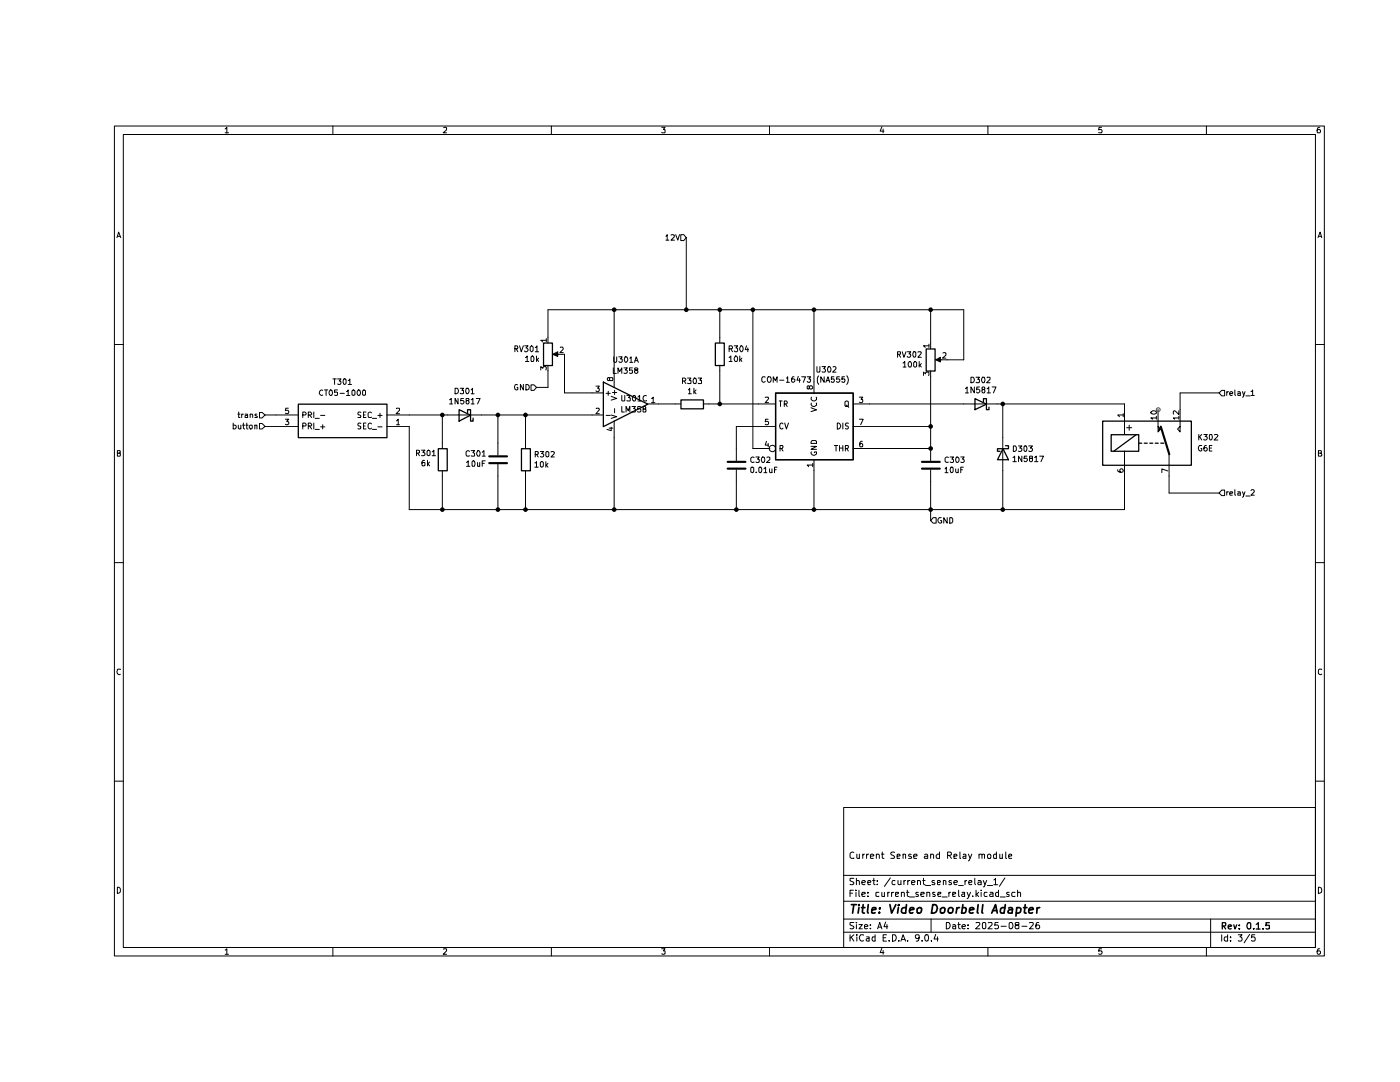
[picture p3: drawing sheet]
<svg xmlns="http://www.w3.org/2000/svg" width="279mm" height="216mm" viewBox="0 0 279 216" stroke-linecap="round" stroke-linejoin="round" font-family="sans-serif">
<g fill="none" stroke="#000" stroke-width=".2">
<path d="M22.8 25.1h241.5v165.7h-241.5zM24.6 26.8h237.9v162.3h-237.9zM44.9 25.7l.4-.3v1.1M44.9 26.5h.7M66.4 25.1v1.7M88.5 25.5h.6v.4l-.7 .6h.7M110 25.1v1.7M132.1 25.4h.6l-.3 .4 .3 .1v.5h-.6M153.6 25.1v1.7M176 25.3l-.3 .9h.7M176.2 25.7v.8M197.2 25.1v1.7"/>
<path d="M219.9 25.4h-.6v.5h.6v.6l-.6-.1M240.8 25.1v1.7M263.4 25.4h-.2a.85 .85 0 0 0-.3 1.1h.5l.1-.4-.2-.3h-.3l-.1 .3M23.3 47.4l.4-1.1 .4 1.1M23.4 47.2h.5M263 47.4l.5-1.1 .3 1.1M263.2 47.2h.5M22.8 68.7h1.8M262.5 68.7h1.8M23.4 90.4h.5v-.5h-.5v1.1h.5l.1-.5-.2-.1M104.9 88.4v1.1M104.9 93.9v1.1"/>
<path d="M263.1 90.4h.5v-.5h-.5v1.1h.6l.1-.3-.3-.3M22.8 112.3h1.8M262.5 112.3h1.8M24 133.6l-.4-.1a.56 .56 0 0 0-.2 .7 .56 .56 0 0 0 .6 .3M263.8 133.6l-.5-.1-.2 .3v.6l.4 .2 .3-.1M22.8 155.9h1.8M262.5 155.9h1.8M23.4 177l.4 .1 .2 .3v.6l-.3 .2h-.3zM168.4 161.1h94.1v28h-94.1zM168.4 179.8h94.1M168.4 174.7h94.1M169.6 178.2h.6"/>
<path d="M170.3 177.6h-.7v1.3M170.4 175.3h-.7l-.1 .5a.58 .58 0 0 1 .7 .6h-.7M170.4 170.1l-.3-.1-.5 .3v.7l.3 .3 .5-.1M170.8 177.6v.1M170.8 178.1v.8M170.9 175.8l.4-.1 .2 .2v.6M170.9 175.3v1.2M171 170.4l.1 .9 .4-.1M171.4 177.6v1.1l.2 .2M171.5 170.4v.9M172 178.5l.7-.2-.1-.2h-.5l-.1 .1v.5l.3 .2 .3-.1M172 176.1l.7-.1-.2-.3-.5 .2v.5l.3 .1 .3-.1"/>
<path d="M172.2 170.4v.9M172.5 170.4l-.3 .3M172.9 170.4v.9M173.2 178.8v.1M173.2 178.1v.1M173.2 176.1l.6-.1-.2-.3-.4 .1v.6h.5M173.4 170.4l-.5 .3M173.7 170.9l.7-.1-.1-.3-.4-.1-.2 .2 .1 .7h.5M174.1 175.7h.5M174.4 175.3v1.1l.2 .1M174.9 170.6l.2-.2 .4 .2v.7M174.9 170.4v.9"/>
<path d="M175.1 176.4v.1M175.1 175.8v.1M175.4 178.1h-.6v.7h.6M175.9 170.4h.5M176 178.1v.7h.5M176.1 170v1.1l.1 .2h.2M176.5 178.1v.8M177.2 178.1v.8M177.5 178.1h-.2l-.1 .2M177.7 175.2l-1.2 1.7M177.9 178.1v.8M178.4 178.1h-.3l-.2 .2"/>
<path d="M178.5 170.1h-.6v.4l.4 .2 .2 .3-.1 .3h-.6M178.6 175.8l-.3-.1-.3 .2 .1 .5h.5M178.7 178.5l.6-.2v-.2h-.5l-.1 .1v.5l.2 .2 .4-.1M179 170.9l.6-.1-.1-.4-.5 .1v.8h.5M179.2 175.7v.7l.2 .1 .4-.1M179.8 175.7v.8M179.9 178.1h.5l.1 .8M179.9 178.1v.8M180.2 170.6l.2-.2 .3 .1v.8M180.2 170.4v.9M180.4 175.7v.8M180.7 175.7l-.3 .2"/>
<path d="M180.9 178.1h.5M181.1 177.6v1.1l.3 .2M181.2 175.7v.8M181.5 179h1M181.6 175.7l-.4 .1v.1M181.8 170.5l-.3-.1-.2 .2 .1 .3 .5 .1-.1 .3h-.5M181.9 176.1l.7-.1-.1-.2-.3-.1-.3 .2v.5l.3 .1 .3-.1M182.3 170.9l.7-.1-.1-.4-.6 .2v.5l.1 .2h.5M183.1 175.8l.4-.1 .2 .2v.6M183.1 175.7v.8M183.3 178.1h-.4l-.1 .1 .1 .3 .4 .1v.2h-.5M183.8 178.5l.7-.2-.1-.2h-.5l-.1 .1v.5l.2 .2 .4-.1"/>
<path d="M184.1 175.7h.5M184.3 175.3v1.1l.3 .1M184.5 170.5l.5-.1 .1 .2v.7h-.6v-.4l.6-.1M184.7 176.7h1M185 178.1h.5l.1 .8M185 178.1v.8M185.7 170.6l.2-.2 .4 .2v.7M185.7 170.4v.9M186.5 175.8l-.3-.1-.2 .2 .4 .2 .2 .3-.2 .1-.4-.1M186.6 178.1h-.4v.3l.3 .1 .2 .2-.2 .2-.3-.1M187.1 176.1l.6-.1-.2-.3-.4 .1v.6h.5M187.2 178.5l.6-.2v-.2h-.5l-.1 .1v.5l.1 .2 .5-.1"/>
<path d="M187.5 170v1.3h-.5l-.2-.6 .3-.3 .4 .1M188 179h1M188.3 175.8l.3-.1 .2 .2v.6M188.3 175.7v.8M189.1 170.7l.7-.1v-.5l-.7-.1v1.3M189.4 178.1v.8M189.5 170.7l.4 .6M189.7 178.1h-.2l-.1 .2M189.9 175.8l-.4-.1-.1 .2 .1 .2 .4 .1v.2h-.5M190.1 178.5l.6-.2-.1-.2h-.5v.7h.5M190.4 176.1l.7-.1-.1-.2-.4-.1-.2 .2v.5l.2 .1 .4-.1M190.4 170.9l.6-.1-.2-.4-.4 .1v.8h.5"/>
<path d="M191.3 177.6v1.2l.2 .1M191.3 176.7h.9M191.6 170v1.3h.1M192 178.1h.5v.8M192.2 170.5h.6v.8h-.6v-.4l.6-.1M192.5 178.3l-.6 .3 .2 .3 .4-.1M192.6 175.7v.8M192.9 175.7l-.3 .2M193 178.1l.4 .8M193.3 170.4l.3 .9M193.4 176.1l.5-.1v-.2l-.4-.1-.1 .2v.5l.1 .1 .4-.1M193.7 178.1l-.5 1.1-.2 .1"/>
<path d="M193.9 170.4l-.5 1.3-.1 .1M194.1 178.8v.1M194.5 175.3v1.1l.2 .1M194.8 177.6v1.3M194.9 178.4l.4 .5M195.2 175.8l.4-.1 .2 .2v.6M195.3 178.1l-.5 .5M195.4 170.6l.2-.2 .4 .2v.7M195.4 170.4v.9M195.8 177.6v.1M195.8 176h-.5l-.2 .3 .2 .2 .5-.1M195.8 178.1v.8"/>
<path d="M196 170.6l.1-.2 .4 .1v.8M196.2 175.7l.4 .8M196.9 175.7l-.4 1.2-.3 .1M197 178.1h-.5l-.1 .2 .1 .5h.5M197.1 176.7h1M197.2 170.5h.5v.8h-.5zM197.6 178.1h.5l.1 .8M198.2 178.3l-.7 .3 .2 .3 .5-.1M198.3 175.6l.4-.3v1.2M198.3 176.5h.8M198.9 170v1.3h-.6v-.8h.6M199.3 178.1h-.4l-.2 .2 .1 .5h.5"/>
<path d="M199.3 177.6v1.3M199.5 170.4v.9l.5-.1M199.6 179h1M200 170.4v.9M200.5 175.2l-1.1 1.7M200.7 170v1.3h.2M201.3 170.9l.6-.1v-.3l-.4-.1-.2 .2 .1 .7h.5M201.4 178.1h-.4l-.1 .1 .2 .3 .3 .1v.2h-.5M202.6 178.1h-.5l-.2 .2 .1 .5h.6M203.1 178.1h.5l.1 .8M203.1 177.6v1.3M263.1 177l.6 .2 .1 .3-.1 .6-.3 .1h-.3z"/>
<path d="M44.9 189.6l.4-.3v1.1M44.9 190.4h.7M66.4 189.1v1.7M88.5 189.4l.5-.1 .1 .4-.7 .7h.7M110 189.1v1.7M132.1 189.3h.6l-.3 .4 .3 .1v.5h-.6M153.6 189.1v1.7M168.4 186h94.1M168.4 183.4h94.1M169.6 186.5v1.3M169.9 187l.5 .8M170.4 184.1h-.7l-.1 .5a.58 .58 0 0 1 .7 .7h-.7"/>
<path d="M170.4 186.5l-.8 .7M170.9 184.1h.1M170.9 184.5v.8M171 186.5v.1M171 186.9v.9M171.4 184.5h.7l-.7 .8h.7M172.4 186.6l-.6-.1a.67 .67 0 0 0-.3 .9 .67 .67 0 0 0 .9 .3M172.5 184.9l.7-.1-.1-.2-.4-.1-.2 .2v.5l.2 .1h.4M172.9 186.9h.6v.9M173.5 187.2l-.6 .3 .1 .3 .5-.1M173.7 185.3h.1M173.7 184.6v.1"/>
<path d="M174.6 186.9h-.5l-.1 .3 .1 .5h.5M174.6 186.5v1.3M175.1 185.3l.5-1.2 .4 1.2M175.3 185h.6M176 189.2l-.3 .9h.7M176.2 189.7v.7M176.2 187.1h.6M176.8 184l-.4 .9h.8M176.9 186.5h-.7v1.3h.7M177 184.5v.8M177.4 187.7v.1M178.1 186.5h.5a.72 .72 0 0 1 .2 .8 .72 .72 0 0 1-.7 .5z"/>
<path d="M179.4 187.7v.1M179.8 187.8l.4-1.3 .5 1.3M180 187.5h.6M181.2 187.7v.1M183.4 187l-.2 .3-.4-.1-.1-.2v-.3l.2-.2h.4a.93 .93 0 0 1-.2 1.3h-.2M184 187.7v.1M184.7 186.5h.4l.2 .4-.1 .8-.2 .1a.82 .82 0 0 1-.3-1.3zM185.8 183.4v2.6M185.9 187.7v.1M186.7 186.4l-.3 1h.9M187.1 186.9v.9M188.9 184.1h.5a.71 .71 0 0 1 .2 .8 .71 .71 0 0 1-.7 .4z"/>
<path d="M190.1 184.6l.5-.1 .1 .2v.6M190.7 184.8l-.6 .1v.4h.6M191.1 184.5h.6M191.3 184.1v1.1l.4 .1M192 184.9l.7-.1-.2-.3-.5 .2v.5l.2 .1h.4M193.2 185.3h.1M193.2 184.6v.1M194.8 184.1h.6l.2 .3-.9 .9h.9M196.1 184.1h.5l.1 .2v.8l-.2 .2h-.4v-.2zM197.2 189.1v1.7M197.2 184.1h.7l.1 .3-.8 .9h.8M199.2 184.1h-.6l-.1 .6 .6-.1 .2 .2-.1 .5h-.7"/>
<path d="M199.8 184.8h1M201.5 184.1h.1a.64 .64 0 0 1 .6 .4 .64 .64 0 0 1-.3 .8h-.3l-.2-.2zM202.8 184.6l-.2-.3 .1-.2h.6v.4l-.5 .1-.2 .2 .1 .5h.1h.5v-.6l-.2-.1M203.9 184.8h1M205.5 184.1h.6l.1 .2-.7 1h.7M207.3 184.1h-.4l-.2 1 .3 .2h.4l.1-.5-.2-.2h-.5l-.1 .2M219.9 189.3h-.6v.5l.6-.1v.6h-.6M240.8 189.1v1.7M241.6 183.4v5.7M243.8 186.5v1.3M245 186.9h-.5l-.2 .3 .1 .5h.6M245 186.5v1.3"/>
<path d="M245.6 187.7v.1M245.6 186.9v.2M247.1 186.5h.8l-.4 .4 .3 .1 .1 .2-.1 .5h-.7M249.4 186.4l-1.1 1.7M250.4 186.5h-.6l-.1 .6 .2-.2 .5 .1v.7h-.7M263.4 189.3h-.4l-.1 .9 .1 .2 .5-.1v-.4l-.1-.2h-.5v.2"/>
</g>
<g fill="none" stroke="#000" stroke-width=".25">
<path d="M104.1 89.5h1.7v4.4h-1.7zM243.9 184.8l.6-.1 .1-.5-.7-.1v1.3M244.2 184.8l.4 .6M245.1 185l.7-.2-.1-.2-.3-.1-.3 .2 .1 .6h.5M246.2 184.5l.3 .9 .3-.9M247.3 185.3v.1M247.3 184.6v.1M249 184.2l.4-.1 .2 .3-.1 .9a.56 .56 0 0 1-.7-.2 .56 .56 0 0 1 .1-.7zM250.2 185.3v.1M250.7 184.4l.4-.3v1.3M250.7 185.4h.8M252.1 185.3v.1"/>
<path d="M253.3 184.1h-.6v.6h.6v.6h-.6"/>
</g>
<g fill="none" stroke="#000" stroke-width=".34">
<path d="M169.9 180.5h1M170.4 180.5l-.2 1.7M171.4 180.5v.2M171.4 181.1l-.1 1.1M171.9 181.1h.7M172.3 180.5l-.2 1.4 .1 .2 .3 .1M173.3 180.5l-.2 1.4 .2 .3M174 181.6l.8-.2v-.2l-.5-.1-.3 .3v.7h.6M175.5 182v.2M175.7 181.2l-.1 .2-.1-.1 .2-.1-.1 .2M177.6 180.5l.3 1.7 .9-1.7M179.3 181.1l-.2 1.1"/>
<path d="M179.4 180.5l-.1 .2 .2-.1-.1-.1-.1 .2M180.8 181.2a.64 .64 0 0 0-.8 .2l-.1 .5 .2 .2h.6M180.9 180.5l-.2 1.7M181.5 181.6l.8-.2v-.2l-.5-.1-.2 .3v.7h.6M183 181.4l.4-.3 .5 .1 .1 .2-.2 .6-.3 .2-.4-.1zM186.2 180.5h.4a.93 .93 0 0 1 .3 1.1 .93 .93 0 0 1-1 .6zM187.7 181.4l.4-.3 .4 .1 .1 .2-.2 .6-.2 .2-.4-.1zM189.3 181.4a.54 .54 0 0 1 .9 0l-.1 .5-.3 .3-.5-.2zM191 181.1l-.2 1.1M191.5 181.1l-.5 .3M192.1 181.2h.7v.7l-.4 .3-.5-.1M192.2 180.5l-.3 1.7"/>
<path d="M193.5 181.6l.9-.2-.1-.2h-.7l-.2 .7 .3 .3 .5-.1M195.2 180.5l-.2 1.4 .2 .3M196.1 180.5l-.1 1.4 .1 .3M197.9 182.2l.8-1.7 .3 1.7M198.1 181.7h.8M200.5 181.2a.6 .6 0 0 0-.8 .2v.7h.7M200.6 180.5l-.2 1.7M201.3 181.2a.48 .48 0 0 1 .8 .2l-.1 .8M202.1 181.4l-.8 .2-.2 .3 .3 .3 .6-.1M202.9 181.2a.6 .6 0 0 1 .9 .2l-.2 .6-.3 .2-.5-.1M202.9 181.1l-.2 1.7M204.3 181.1h.6"/>
<path d="M204.6 180.5l-.2 1.6 .4 .1M205.4 181.6l.8-.2-.1-.3h-.4l-.3 .3-.1 .5 .2 .3 .6-.1M207 181.1l-.1 1.1M207.5 181.1l-.5 .3"/>
</g>
<path d="M135.9 46.8h.6l.5 .6-.5 .6h-.6z" fill="#fff"/>
<path d="M132.9 47.2l.3-.4v1.1M132.9 47.9h.6M133.9 46.9l.4-.1 .3 .2-.1 .3-.6 .6h.7M134.8 46.8l.5 1.1 .3-1.1M135.9 46.8h.6l.5 .6-.5 .6h-.6z" fill="none" stroke="#000" stroke-width=".2"/>
<path d="M106 76.8h.6l.5 .5-.5 .6h-.6z" fill="#fff"/>
<g fill="none" stroke="#000" stroke-width=".2">
<path d="M103.3 76.8l-.1-.1a.52 .52 0 0 0-.5 .6 .52 .52 0 0 0 .6 .4v-.4h-.1M104.5 76.7v1.1l-.6-1.1v1.1M105 76.7l.6 .2v.3v.4l-.4 .2h-.2zM106 76.8h.6l.5 .5-.5 .6h-.6zM107.9 73.8v-.6l.4 .3 .1-.3h.5v.6M109 67.9h-1.1l.4 .3M109 67.6v.6M109.4 67.3v1.1M109.4 72.9v1.1M110.3 70.7l1-.5v.9zM110.6 70.7h2.1M111.8 69.3h.4l.2 .3-.7 .8h.7"/>
<path d="M118.2 78.4h2.2M118.9 77h.7l-.3 .5h.2l.1 .1-.1 .5h-.4l-.2-.1M121 78.5h.8M121.4 78.1v.8M121.6 75.5l.2-.1h.4l.1 .1-.1 .4h-.4l-.2-.1v-.4h-.3v.5h.3v-.1M122 79.1l1.1 .4-1.1 .3M122.2 78.3h.9M122.6 74v3.3M122.7 77.9v.8M130 79.5h.2l.2-.3v1.1M143.7 67.3v1.1M143.7 72.9v1.1"/>
<path d="M152.7 79.3l.6-.1 .1 .2-.7 .9h.7M161.5 77.2l.3-.2 .4 .2-.1 .4h-.3l-.3-.2v-.3l-.2-.1-.2 .1v.5h.2l.2-.2M161.9 79.2a.57 .57 0 0 0 .3 .8 .57 .57 0 0 0 .8-.2l-.1-.6M162.4 76.2v2.2M171.5 79.2h.7l-.4 .5h.3l.1 .1-.1 .5h-.6M184.3 74.9v-.6l.4 .3 .1-.3h.5v.6M185.4 69h-1.1l.3 .3M185.4 68.7v.6M185.7 68.4v1.2M185.7 74v1.1M186.7 71.8l1-.5v.9zM187 71.8h2"/>
<path d="M188.2 70.4h.6v.5l-.7 .6h.7M118.2 82.8h2.2M119 81.5l.5-.1 .1 .4-.7 .7h.7M121 82.9h.8M121.6 85.4h.7M122 85.3v.6l-.9-.2M122 82.8l1.1 .3-1.1 .4M122.6 84v3.3M122.7 81.5v.9M129.3 80.6h2.2M130 80.3h.7M134.8 80.6h1.1"/>
<path d="M140.3 80.6h1.1M147 89.5v2.4M147 93.7v2.4M151.4 80.6h3.3M151.4 85.1h3.3M151.4 89.5h2.2M153 88.1l-.3 .7h.7M153.3 83.7h-.5l-.1 .5h.6l.1 .4-.3 .2-.4-.1M153.3 88.5v.7M155.5 80h.6M155.7 89.5l.5-.1v-.5h-.5v1.1M155.8 80v1.1"/>
<path d="M155.9 89.5l.4 .5M156.3 84.6l-.2-.2a.6 .6 0 0 0-.5 .6 .6 .6 0 0 0 .5 .6l.2-.2M156.5 80.6h.4l.2-.2-.2-.4h-.4v1.1M156.6 84.4l.3 1.2 .5-1.2M156.8 80.6l.3 .5M161.9 81.4l1.1 .4-1.1 .3M161.9 89.1h1.1l-1.1 .6h1.1M161.9 80.4a.55 .55 0 0 0 .4 .7 .55 .55 0 0 0 .7-.2l-.1-.5M161.9 90.2a.55 .55 0 0 0 .4 .7 .55 .55 0 0 0 .7-.3v-.4h-.5v.1M161.9 88.1l.2-.2h.6l.3 .2v.4h-1.1zM162.2 92.8h-1.1l.2 .3M162.2 92.5v.6"/>
<path d="M162.4 91.7v2.2M166.5 88.9h.7M166.8 88.9v1.1M167.1 84.4l.4 .1 .3 .4-.2 .5-.2 .2h-.3zM167.5 88.9v1.1M167.5 89.4h.7M168.2 84.4v1.2M168.2 88.9v1.1M168.6 80.2l.3-.2 .4 .2-.1 .9h-.4l-.2-.2zM168.7 89.5h.4l.2-.2-.1-.4h-.5v1.1M168.8 80.9l.6 .4M169 89.5l.3 .5"/>
<path d="M169.3 84.5l-.4-.1-.2 .3 .2 .3 .4 .2v.2l-.2 .2-.4-.1M170.2 80.6h3.3M170.2 85.1h3.3M170.2 89.5h3.3M171.5 83.7h.8l-.5 1.1M172.1 88.1h-.3l-.2 .2v.8l.5 .1 .1-.5-.2-.2h-.2l-.2 .2M185.7 89.5v2.4M185.7 93.7v2.4M192.3 80.6h6.7M200.1 87.3v6.6"/>
<circle cx="154.1" cy="89.5" r=".64"/>
</g>
<path d="M108.5 68.5h1.8v4.4h-1.8zM120.4 76.2l8.9 4.4-8.9 4.5zM135.9 79.8h4.5v1.8h-4.5zM142.8 68.5h1.7v4.4h-1.7zM154.8 78.4h15.5v13.3h-15.5zM184.8 69.6h1.8v4.4h-1.8zM194.6 79.5l2.3 1.1-2.3 1.1zM196.3 80.1v-.6h.6v2.2h.5v-.5M200.2 89.5l1.1 2.2h-2.2zM200.7 88.9h.6v.6h-2.2v.5h.5" fill="none" stroke="#000" stroke-width=".25"/>
<path d="M110.3 70.7l1.1-.5v1zM186.8 71.8l.9-.5v1z" fill="#000"/>
<path d="M145.2 92.2h3.6M145.2 93.5h3.6M184 92.2h3.6M184 93.5h3.6" fill="none" stroke="#000" stroke-width=".42"/>
<path d="M186.2 103.3h.6v1.1h-.6l-.5-.5z" fill="#fff"/>
<path d="M186.2 103.3h.6v1.1h-.6l-.5-.5zM187.8 103.3h-.4a.57 .57 0 0 0-.2 .7 .57 .57 0 0 0 .7 .3v-.4h-.2M189 103.3v1.1l-.6-1.1v1.1M189.5 103.3h.5l.1 .2v.6l-.3 .3h-.3z" fill="none" stroke="#000" stroke-width=".2"/>
<path d="M243.8 97.8h.6v1.1h-.6l-.5-.5z" fill="#fff"/>
<path d="M243.8 97.8h.6v1.1h-.6l-.5-.5zM244.8 98.1v.7M245.2 98.1h-.3l-.1 .2M245.4 98.5l.6-.1-.1-.3h-.4l-.1 .2 .1 .5h.4M246.4 97.7v1l.2 .1M247 98.1h.5v.2v.5h-.5l.1-.4h.4M248 98.1l.2 .7M248.5 98.1l-.4 1-.1 .1M248.6 99h.9M249.7 97.9l.4-.2 .2 .3-.6 .8h.6" fill="none" stroke="#000" stroke-width=".2"/>
<path d="M243.8 77.9h.6v1.1h-.6l-.5-.6z" fill="#fff"/>
<g fill="none" stroke="#000" stroke-width=".2">
<path d="M243.3 78.4l.5-.5h.6v1.1h-.6zM244.8 78.1v.8M245.2 78.1h-.2l-.2 .3M245.4 78.6l.6-.1-.2-.4-.4 .2v.4l.2 .2 .3-.1M246.4 77.8v.9l.2 .2M247 78.2l.4-.1 .1 .2v.6M247.5 78.5l-.5 .1 .1 .3 .4-.1M248 78.1l.2 .8M248.5 78.1l-.4 1.1h-.1M248.6 79h.9M249.7 78.1l.3-.3v1.1M249.7 78.9h.6"/>
<path d="M89.4 82.8h6.7M223.1 93.7v.3a.7 .7 0 0 0 1.1 0l-.1-.4h-.4l-.2 .1v.4l.2 .1M224.2 82.8h-1.1l.3 .3M224.2 82.5v.6M224.4 81.7v5M224.4 90v5M224.8 85.3h1.1M225.4 84.8v1.1M229.8 82.1a.72 .72 0 0 1 1 0v.4a.7 .7 0 0 1-1.1-.2zM230.8 83.4h-1.1l.3 .3M230.8 83.1v.6M231.1 81.7v4.5l.5-.6-.5-.5"/>
<path d="M233.1 94l-1.2-.4v.7M233.3 90.6v4.4M235.3 83.4h-1.1l.2 .3M235.3 82v.7l-.9-.7-.2 .1v.5M235.3 83.1v.6M235.5 81.7v4.5l-.5-.6 .5-.5"/>
</g>
<path d="M91.6 81.7l2.3 1.1-2.3 1.2zM93.3 82.3v-.6h.6v2.3h.5v-.6M220.1 84h17.7v8.8h-17.7zM221.8 86.7h5.5v3.3h-5.5zM226.8 86.7l-4.5 3.3M227.3 88.4h.6M228.4 88.4h.6M229.5 88.4h.6M230.6 88.4h.6M231.7 88.4h.6" fill="none" stroke="#000" stroke-width=".25"/>
<path d="M231.2 84v1.1l.5 .5-.5 .6z" fill="#000"/>
<path d="M231.7 85.1l1.7 5.5" fill="none" stroke="#000" stroke-width=".42"/>
<path d="M51.8 82.3h.5l.6 .5-.6 .6h-.5z" fill="#fff"/>
<path d="M47.5 82.6h.4M47.6 82.2v1.1h.3M48.2 82.6v.7M48.6 82.6l-.4 .2M48.9 82.6h.4l.1 .2v.5h-.5v-.3l.5-.1M49.9 82.7l.4-.1 .1 .7M49.9 82.6v.7M51.3 82.6h-.4v.2l.5 .4-.5 .1M51.8 82.3h.5l.6 .5-.6 .6h-.5z" fill="none" stroke="#000" stroke-width=".2"/>
<path d="M51.8 84.5h.5l.6 .6-.6 .5h-.5z" fill="#fff"/>
<g fill="none" stroke="#000" stroke-width=".2">
<path d="M137 47.4v14.4M64.4 77.9a.5 .5 0 0 0-.7 .5 .5 .5 0 0 0 .7 .4M64.7 77.8h.7M65.1 77.8v1.1M65.9 77.8h.2a.7 .7 0 0 1 0 1.1 .49 .49 0 0 1-.4-.7zM66.4 75.6h.7M66.8 75.6v1.1M67.4 77.8h-.6v.5h.6v.5h-.6M67.4 75.6h.6l-.3 .4h.3v.2v.4h-.6M67.9 78.5h.8M68.6 75.7l.4-.1 .1 .2v.7l-.3 .2a.74 .74 0 0 1-.2-1zM69.1 78.1l.4-.3v1.1"/>
<path d="M69.1 78.9h.7M69.5 75.9l.3-.3v1.1M69.5 76.7h.7M70.3 77.9l.3-.1 .2 .3v.6l-.2 .2-.4-.2zM71.5 77.8h.2a.7 .7 0 0 1 0 1.1 .49 .49 0 0 1-.4-.7zM72.4 77.9l.3-.1 .3 .3v.6l-.3 .2-.3-.2zM89.7 79.8l.4-.3v1.1M90.8 77.5h.4a.61 .61 0 0 1 .3 .7 .61 .61 0 0 1-.7 .4zM91.4 79.5v1.1l-.6-1.1v1.1M91.8 77.5h.7l-.3 .4 .3 .1v.5h-.7M92.5 79.5h-.5l-.1 .5 .5-.1 .2 .4-.3 .3-.4-.2M93 77.6h.4a.7 .7 0 0 1 0 1l-.4-.1z"/>
<path d="M93.2 79.9l-.2-.1v-.2l.5-.1v.4l-.5 .1v.4l.2 .2h.2l.2-.3-.2-.4M94 79.8l.4-.3v1.1M94 77.8l.3-.3v1.1M94 78.6h.6M95.1 79.5h.7l-.5 1.1M102.8 69.6h.5v-.3l-.1-.3h-.4v1.2M103 69.6l.3 .6M103.7 69l.3 1.2 .5-1.2M104.7 69h.7l-.4 .4 .4 .3v.2l-.3 .3h-.3l-.1-.2M104.9 71.4l.3-.4v1.1M104.9 72.1h.7M106.1 71.1l.1-.1a.7 .7 0 0 1 .2 1.1h-.3l-.1-.1z"/>
<path d="M106.1 69l.3 .3v.6l-.3 .3-.3-.3v-.6zM106.8 69.3l.4-.3v1.2M106.8 70.2h.7M107.1 71v1.1M107.2 71.7l.3 .4M107.5 71.5l-.4 .4M109.4 67.3v-5.5h82.9v10h-3.3M109.4 74v3.3h-2.3M112.7 70.7v7.7h5.5M122.4 73.4v1.1h.6M122.5 71.2v.9l.2 .2h.2l.2-.2v-.9M122.6 61.8v12.2"/>
<path d="M123.3 74.5v-1.1l.4 .8 .4-.8v1.1M123.5 71.2h.7l-.4 .4 .4 .1v.4l-.2 .2h-.3l-.2-.2M124.1 78.9l.1 1.1 .5-.1v-1M124.5 73.4h.7l-.4 .4 .4 .2-.1 .4h-.6M124.7 71.3l.1-.1a.56 .56 0 0 1 .5 .4 .56 .56 0 0 1-.2 .6l-.2 .1-.2-.2zM125.1 78.9h.7l-.4 .4 .4 .1v.5h-.7M125.7 71.5l.3-.3v1.1M125.7 72.3h.6M126.2 73.4h-.6v.5h.6v.5h-.6M126.5 78.9h.1a.78 .78 0 0 1 .1 1.1l-.3-.1a.7 .7 0 0 1 .1-1zM126.6 72.3l.4-1.1 .4 1.1M126.7 72h.5"/>
<path d="M126.9 73.8l-.3-.1 .1-.3h.4l.2 .2-.2 .2h-.2a.35 .35 0 0 0-.3 .5 .35 .35 0 0 0 .5 .2 .35 .35 0 0 0 .2-.4l-.2-.3M127.3 79.2l.3-.3v1.1M129 79l-.2-.1a.61 .61 0 0 0-.5 .5 .61 .61 0 0 0 .3 .6l.4-.1M136.2 76l.6-.1v-.4l-.6-.1v1.1M136.5 76l.4 .5M137.2 75.4h.7l-.3 .5h.3v.6h-.7M137.4 77.8l.2-.3v1.1M137.4 78.6h.6M138.5 75.5l.2-.1a.78 .78 0 0 1 .1 1.1h-.3a.69 .69 0 0 1 0-1zM138.5 77.5v1.1M138.6 78.1l.3 .5M138.9 77.8l-.4 .4"/>
<path d="M139.3 75.4h.7l-.3 .5h.3v.6h-.7M143.7 61.8v5.5M143.7 74v6.6M145.5 71.4l.4-.4v1.1M145.5 69.6h.6v-.5l-.6-.1v1.2M145.5 72.1h.6M145.9 69.6l.3 .6M146.5 69h.7l-.3 .4 .3 .2v.4l-.2 .2h-.3l-.2-.2M146.7 71.1l.1-.1a.66 .66 0 0 1 .2 1.1h-.3l-.1-.1a.56 .56 0 0 1 .1-.8zM147.6 71v1.1M147.8 71.7l.3 .4M147.9 69a.62 .62 0 0 1 .4 .6 .62 .62 0 0 1-.4 .6 .78 .78 0 0 1 0-1.2z"/>
<path d="M148.1 71.5l-.5 .4M149 69l-.3 .8h.7M149.2 69.4v.8M150.3 61.8v27.7h1.1M152.7 75.3l-.5-.1-.2 .2v.6l.4 .3 .3-.2M153.3 75.2h.4a.78 .78 0 0 1-.1 1.1h-.2a.78 .78 0 0 1-.1-1.1zM154.3 76.3v-1.1l.4 .7 .4-.7v1.1M155.6 75.9h.8M156.9 75.4l.3-.2v1.1M156.9 76.3h.6M158.5 75.2h-.3a.82 .82 0 0 0-.2 1l.4 .1 .2-.3v-.2l-.1-.2h-.5v.2M159.3 75.1l-.2 .8h.6"/>
<path d="M159.6 75.5v.8M160 75.2h.8l-.5 1.1M161.1 75.2h.7l-.4 .4h.3l.1 .2-.1 .4-.4 .1-.2-.2M162.4 61.8v14.4M163 73.2l.1 1.1h.4l.1-.2v-.9M163.4 75l-.3 .4v.8l.3 .5M164.1 73.2h.6l-.3 .4h.2l.1 .2-.1 .5-.5-.1M164.5 75.2v1.1l-.7-1.1v1.1M164.8 76.3l.4-1.1 .4 1.1M164.9 75.9h.6M165.2 73.2h.3a.74 .74 0 0 1 .2 1.1l-.5-.1zM166.3 73.2h.4l.1 .3-.6 .8h.6"/>
<path d="M166.4 75.2h-.5v.5l.5-.1 .1 .2-.1 .4-.4 .1-.1-.2M167.5 75.2h-.5l-.1 .5 .5-.1 .2 .4-.2 .3-.5-.2M168.5 75.2h-.5v.5l.5-.1v.6l-.4 .1-.1-.2M169 75a1.22 1.22 0 0 1 0 1.7M179.1 70.7h.5l.1-.4-.6-.1v1.1M179.4 70.7l.3 .6M180.1 70.2l.3 1.1 .4-1.1M180.2 72.5l.4-.4v1.1M180.2 73.2h.6M181.1 70.2h.7l-.4 .4h.3a.42 .42 0 0 1-.1 .6 .42 .42 0 0 1-.5 0v-.1M181.5 72.1a.66 .66 0 0 1 .3 1.1h-.4a.78 .78 0 0 1 .1-1.1zM182.3 72.4l.3-.3 .3 .3v.7l-.1 .1-.5-.1z"/>
<path d="M182.3 70.2h.4l.1 .2v.6l-.3 .3a.7 .7 0 0 1-.2-1.1zM183.2 70.3l.6-.1 .1 .2-.7 .9h.7M183.4 72.1v1.1M183.5 72.8l.4 .4M183.9 72.6l-.5 .4M185.7 61.8v6.6M185.7 75.1v14.4h-12.2M192.7 77.6l.3-.4v1.2M192.7 78.4h.6M193.8 75.3h.4a.61 .61 0 0 1 .2 .7 .61 .61 0 0 1-.6 .4zM194.5 77.2v1.2l-.7-1.2v1.2M194.8 75.3h.7l-.4 .4 .4 .1v.5h-.7"/>
<path d="M195.5 77.2h-.5l-.1 .6 .4-.2 .3 .3v.2l-.3 .3-.4-.2M196.1 75.3h.3a.78 .78 0 0 1-.1 1.1h-.2a.82 .82 0 0 1 0-1.1zM196.1 77.7l-.1-.1v-.2l.4-.2 .2 .4-.6 .2v.4l.1 .2h.3l.2-.3-.2-.4M197 77.6l.3-.4v1.2M197 75.4l.5-.1 .1 .4-.7 .7h.7M197 78.4h.7M198 77.2h.8l-.5 1.2M243.3 78.4h-7.8v3.3M46.5 84.8h.5l.1 .2v.3l-.2 .3-.4-.1M46.5 84.4v1.2M47.6 84.8v.6l.1 .2 .4-.2M48.1 84.8v.8"/>
<path d="M48.4 84.8h.4M48.6 84.4v1l.2 .2M49.1 84.8h.4M49.2 84.4v1.1l.3 .1M49.8 85l.1-.2h.4v.6l-.3 .2-.2-.3zM50.9 84.9l.4-.1v.8M50.9 84.8v.8M51.8 84.5h.5l.6 .6-.6 .5h-.5zM52.9 85.1h6.6M52.9 82.8h6.6M57 83.7h.6l-.4 .4 .4 .1v.4l-.2 .2-.4-.1M57.5 81.4h-.5v.6l.5-.1 .1 .1-.1 .5h-.5"/>
<path d="M60.4 85h.5l.2-.3-.3-.3h-.4v1.2M60.4 82.8h.5l.2-.3-.3-.3h-.4v1.1M61.5 85h.5l.2-.3-.3-.3h-.4v1.2M61.5 82.8h.5l.2-.3-.3-.3h-.4v1.1M61.8 85l.4 .6M61.8 82.8l.4 .5M62.6 82.2v1.1M62.6 84.4v1.2M62.9 85.7h.8M62.9 83.5h.8M64 85.2h.8M64 82.9h.8"/>
<path d="M64.4 84.8v.8M72 84.5l-.4-.1-.2 .2a.44 .44 0 0 0 .5 .5v.4h-.5M72 82.3l-.4-.1-.2 .2a.44 .44 0 0 0 .5 .5v.4h-.5M72.5 85h.4M72.5 82.8h.4M73 84.4h-.5v1.2h.5M73 82.2h-.5v1.1h.5M74.1 84.6l-.3-.2-.3 .4v.5l.1 .2 .3 .1 .2-.2M74.1 82.4l-.3-.2-.3 .3v.7h.6M74.3 85.7h.9M74.3 83.5h.9M75.4 85.2h.9"/>
<path d="M75.4 82.9h.9M75.8 82.5v.8M77.2 85.1h4.5v16.6h142.7v-6.7M77.2 82.8h12.2M79.1 84l.4-.3v1.1M79.1 81.5l.5-.1 .1 .5-.6 .6h.6M79.1 84.8h.6M83.1 90.4l.6-.1v-.4l-.6-.1v1.1M83.4 90.4l.3 .5M84.1 89.8h.7l-.4 .5h.3l.1 .5-.2 .1-.5-.1M84.7 91.9h-.3l-.2 .2v.8h.6l-.1-.6h-.4l-.1 .2M85.3 89.9l.3-.1 .2 .3v.7l-.2 .1-.4-.1z"/>
<path d="M85.3 91.9v1.1M85.4 92.5l.3 .5M85.7 92.2l-.4 .4M86.2 90.2l.4-.4v1.1M86.2 90.9h.7M88.3 82.8v6.7M88.3 93.9v7.8M89.7 80.6h.6M93.1 92.3l.3-.4v1.1M93.1 93h.7M93.7 90.1l-.3-.2-.4 .3 .1 .7h.6M94 89.9h.7l-.3 .4 .3 .2v.4h-.7"/>
<path d="M94 80.6h.6M94.3 92l.2-.1a.72 .72 0 0 1 .1 1.1h-.3l-.1-.1zM95.3 92.3v.7h.4M95.4 89.9a.66 .66 0 0 1 .2 1.1h-.3a.78 .78 0 0 1 .1-1.1zM95.7 92.3v.7M96.1 82.8h22.1M96.2 90.3l.4-.4v1.1M96.2 92.5h.5M96.2 91h.6M96.8 91.9h-.6v1.1M99.4 82.8v8M99.4 92.6v9.1"/>
<path d="M104.9 82.8v5.6M104.9 95v6.7M106.7 92.4l.4-.3v1.1M106.7 93.2h.7M106.8 90.7l.6-.1v-.4l-.6-.1v1.1M107.1 90.7l.3 .5M107.8 92.3l.2-.2 .4 .2v.7l-.2 .2-.4-.2zM107.8 90.1h.7l-.4 .4 .4 .2-.1 .4h-.6M108.9 90.3l.3-.2 .3 .2v.6l-.2 .3-.4-.3zM108.9 92.1v1.1M109 92.8l.4 .4M109.4 92.5l-.5 .4"/>
<path d="M110 90.2l.4-.1 .2 .2-.1 .3-.5 .6h.6M122.6 87.3v14.4M124.1 81.1v1.1h.5M124.9 82.2v-1.1l.5 .9 .3-.9v1.1M126.1 81.1h.7l-.3 .4 .3 .1v.5h-.7M127.3 80h.6M127.8 81.1h-.5l-.1 .5h.6l.1 .4-.2 .2-.5-.1M128.5 81.6l-.2-.1v-.2l.4-.2 .2 .3-.2 .2-.4 .1 .1 .5h.4l.1-.4-.2-.2M131.5 80.6h3.3M141.4 80.6h10M147 96.1v5.6M149.8 93.4l.2-.2 .4 .2v.7l-.2 .2-.4-.2z"/>
<path d="M150.5 91.3l-.3-.1-.4 .2v.6l.4 .3 .3-.1M150.8 91.2h.7l-.3 .4 .3 .1v.5h-.7M150.9 94.2v.1M151.4 85.1h-4.4v4.4M151.5 93.2h.2a.61 .61 0 0 1 .3 .6 .61 .61 0 0 1-.3 .5l-.3-.2zM152.2 91.2a.56 .56 0 0 1 .5 .4 .56 .56 0 0 1-.2 .6l-.1 .1a.61 .61 0 0 1-.5-.5 .61 .61 0 0 1 .3-.6zM152.5 93.6l.3-.4v1.1M152.5 94.3h.5M153 91.3h.6v.4l-.6 .6h.6M153.6 93.6v.5l.1 .2 .4-.1M154.1 93.6v.7M154.6 93.7h.3"/>
<path d="M155.1 93.2h-.5v1.1M162.4 93.9v7.8M173.5 85.1h12.2M173.5 80.6h18.8M185.7 96.1v7.8M188.6 93.6l.3-.4v1.1M188.6 94.3h.6M189.3 91.3l-.4-.1-.3 .2v.6l.3 .3 .4-.1M189.6 91.2h.7l-.3 .4 .3 .2v.3l-.2 .2-.5-.1M189.8 93.2h.3l.1 .2v.7l-.2 .2a.72 .72 0 0 1-.2-1.1zM190.7 93.6v.5l.2 .2 .3-.1M190.8 91.3l.2-.1a.56 .56 0 0 1 .4 .5 .56 .56 0 0 1-.4 .6l-.2-.1-.1-.3z"/>
<path d="M191.2 93.6v.7M191.7 91.2h.7l-.3 .4 .3 .2v.3l-.2 .2-.5-.1M191.7 93.7h.4M192.2 93.2h-.5v1.1M199 80.6h25.4v1.1M200.1 80.6v6.7M200.1 93.9v7.8M202.2 91.3l.3-.3v1.1M202.2 92.1h.6M202.2 89h.5l.1 .2v.6l-.3 .3h-.3zM203.3 89h.6l-.4 .4 .4 .2-.1 .4h-.5M203.9 91v1.1l-.6-1.1v1.1"/>
<path d="M204.4 89h.2a.61 .61 0 0 1 .4 .5 .61 .61 0 0 1-.4 .6l-.2-.3zM204.9 91h-.5v.5l.5-.1 .1 .5-.2 .2-.4-.2M205.3 89h.8l-.5 .4 .5 .2-.1 .4h-.7M205.6 91.4h-.1v-.4l.6 .1-.1 .3-.5 .1v.4l.1 .2 .5-.2v-.4l-.2-.1M206.5 91.3l.3-.3v1.1M206.5 92.1h.7M207.5 91h.8l-.6 1.1M233.3 95v3.4h10M239.2 86.7v1.1M239.4 87.1l.4 .7M239.8 88.9h-.4a.55 .55 0 0 0-.2 .7 .55 .55 0 0 0 .6 .3v-.4h-.1M239.8 86.7l-.6 .6"/>
<path d="M240.3 86.7h.6l-.4 .4 .4 .2v.2l-.2 .3h-.4v-.2M240.8 88.9h-.3a.7 .7 0 0 0 0 1.1l.3-.1 .1-.4-.1-.2h-.5v.2M241.4 89.4h.4M241.4 86.7a.58 .58 0 0 1 .6 .4 .58 .58 0 0 1-.3 .7l-.3-.3zM241.9 88.9h-.5v1.1h.5M242.4 86.8l.5-.1 .1 .3-.7 .8h.7"/>
</g>
<path d="M59.5 80.6h17.7v6.7h-17.7zM87.5 89.5h1.8v4.4h-1.8z" fill="none" stroke="#000" stroke-width=".25"/>
<path d="M97.6 91.1h3.6M97.6 92.4h3.6" fill="none" stroke="#000" stroke-width=".42"/>
<g fill="#000">
<circle cx="122.6" cy="61.8" r=".47"/>
<circle cx="137" cy="61.8" r=".47"/>
<circle cx="143.7" cy="61.8" r=".47"/>
<circle cx="150.3" cy="61.8" r=".47"/>
<circle cx="162.4" cy="61.8" r=".47"/>
<circle cx="185.7" cy="61.8" r=".47"/>
<circle cx="88.3" cy="82.8" r=".47"/>
<circle cx="99.4" cy="82.8" r=".47"/>
<circle cx="104.9" cy="82.8" r=".47"/>
<circle cx="143.7" cy="80.6" r=".47"/>
<circle cx="185.7" cy="89.5" r=".47"/>
<circle cx="185.7" cy="85.1" r=".47"/>
<circle cx="200.1" cy="80.6" r=".47"/>
<circle cx="88.3" cy="101.7" r=".47"/>
<circle cx="99.4" cy="101.7" r=".47"/>
<circle cx="104.9" cy="101.7" r=".47"/>
<circle cx="122.6" cy="101.7" r=".47"/>
<circle cx="147" cy="101.7" r=".47"/>
<circle cx="162.4" cy="101.7" r=".47"/>
<circle cx="185.7" cy="101.7" r=".47"/>
<circle cx="200.1" cy="101.7" r=".47"/>
</g>
<circle cx="231.2" cy="81.7" r=".38" fill="none" stroke="#4c4c4c" stroke-width=".2"/>
</svg>
